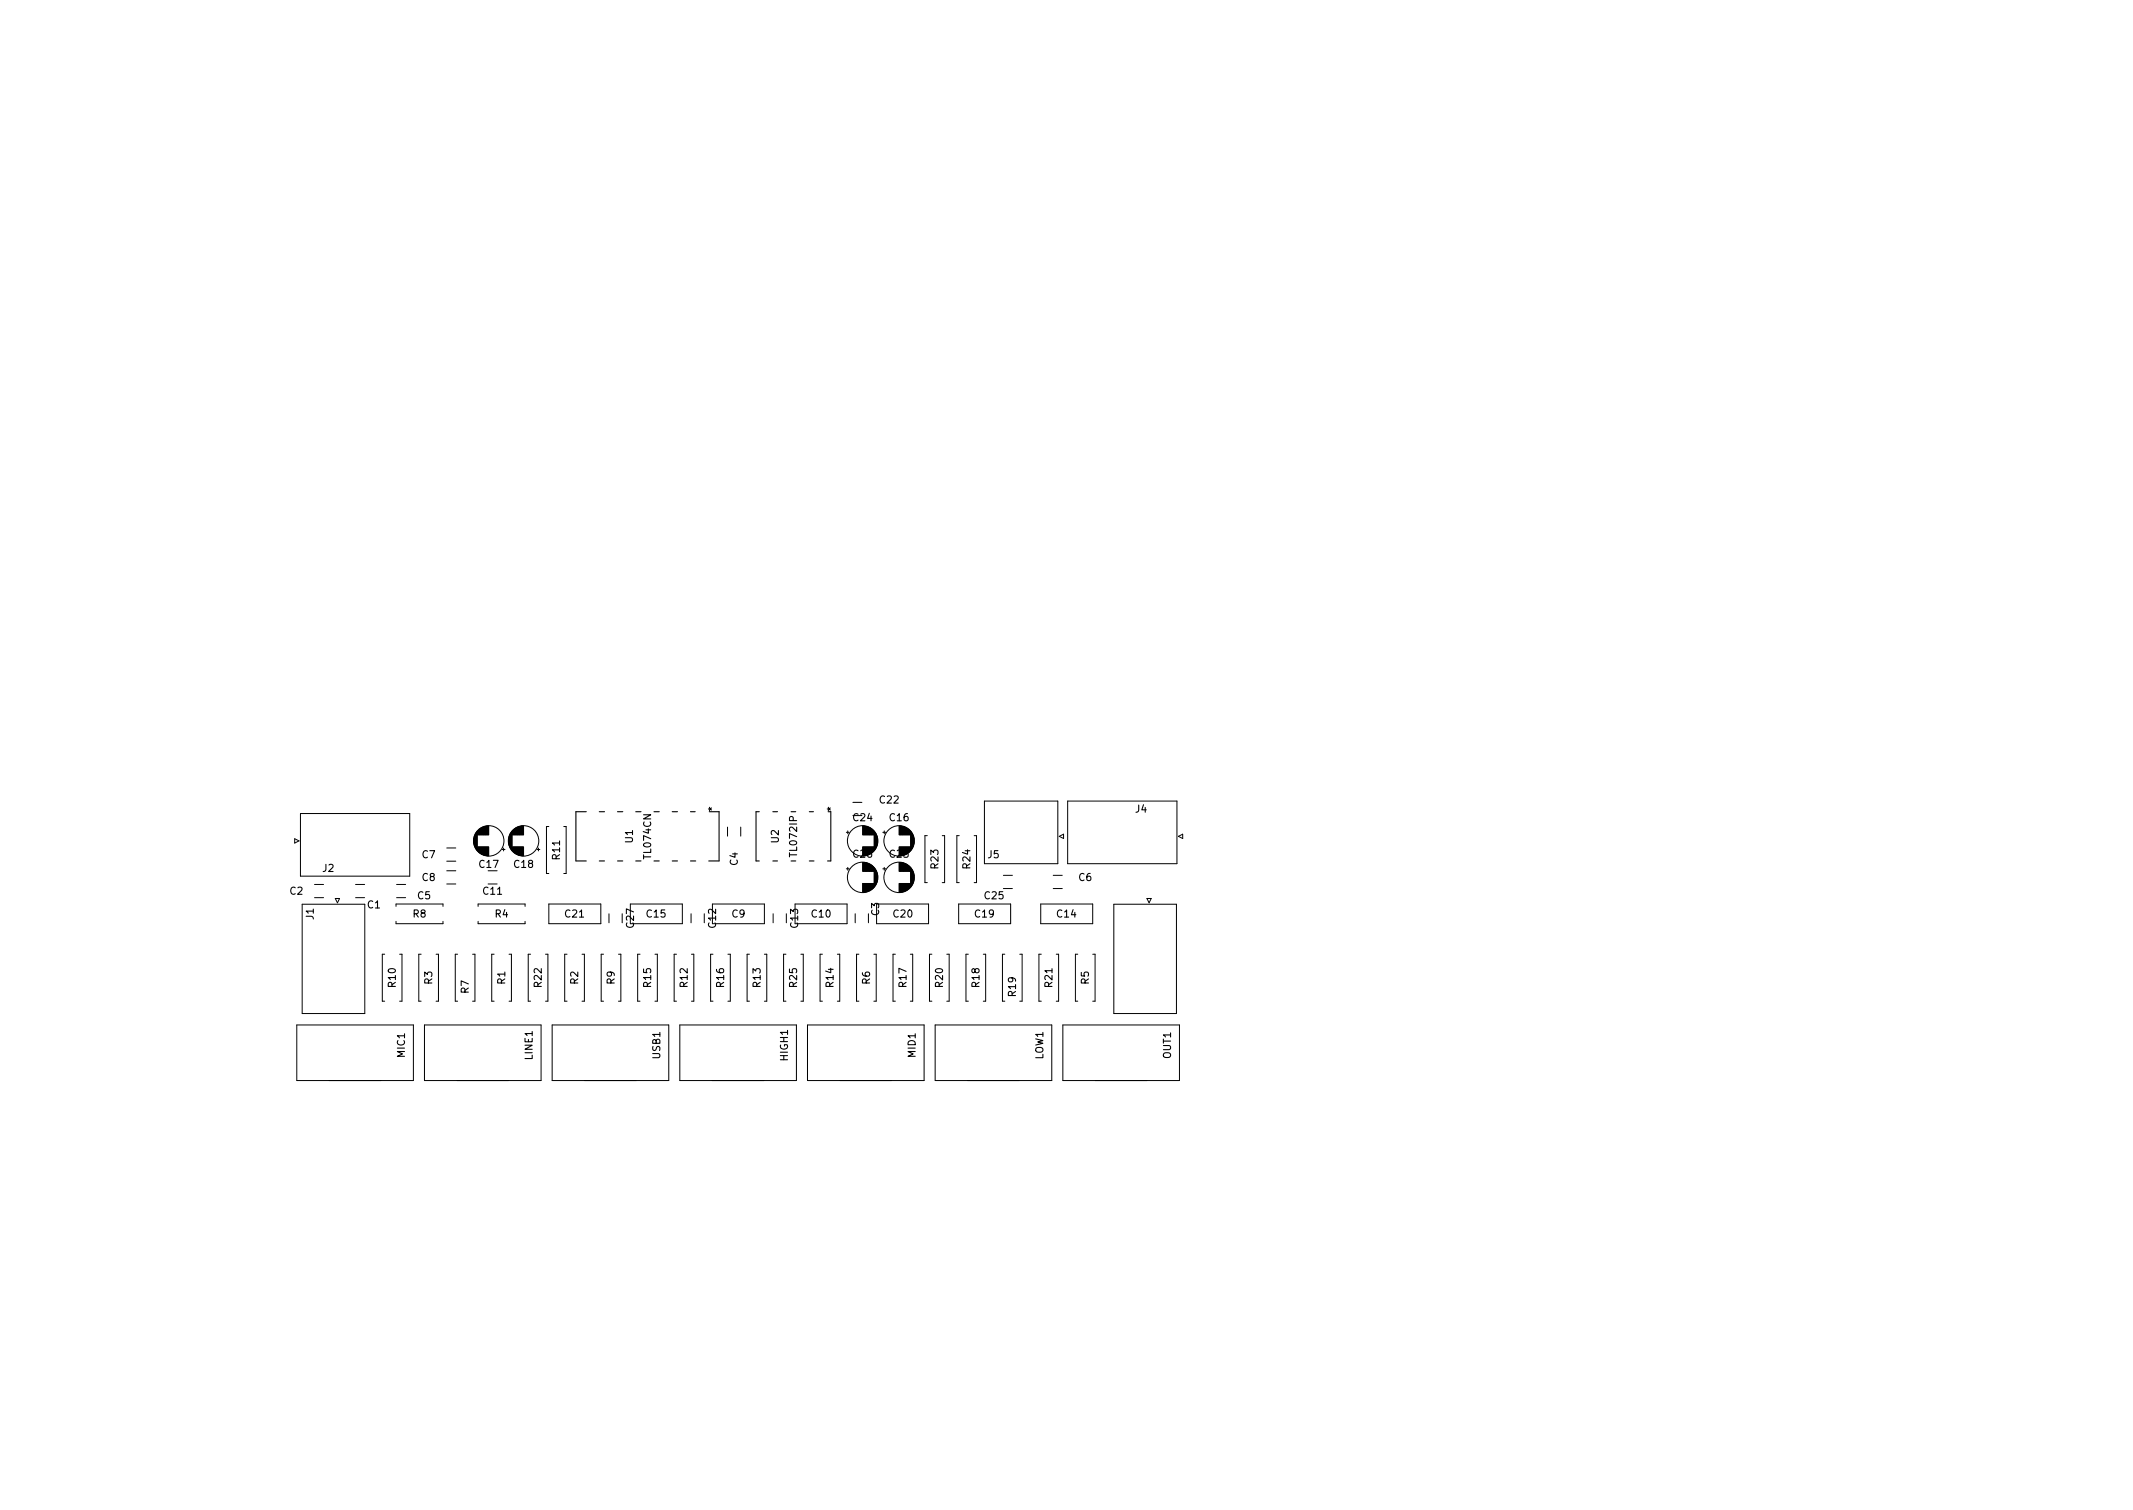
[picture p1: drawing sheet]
<svg xmlns="http://www.w3.org/2000/svg" width="297mm" height="210mm" viewBox="0 0 297 210" stroke-linecap="round" stroke-linejoin="round" font-family="sans-serif">
<defs><g id="words">
<g font-size="1.4">
<text x="99.7" y="112.9" transform="rotate(-90 99.7 112.9)">*</text>
<text x="116.2" y="112.9" transform="rotate(-90 116.2 112.9)">*</text>
<text x="122.5" y="111.9">C22</text>
<text x="158.1" y="113.1">J4</text>
<text x="58.8" y="119.5">C7</text>
<text x="78" y="119.6" transform="rotate(-90 78 119.6)">R11</text>
<text x="88.1" y="117.3" transform="rotate(-90 88.1 117.3)">U1</text>
<text x="90.7" y="119.5" transform="rotate(-90 90.7 119.5)">TL074CN</text>
<text x="108.5" y="117.3" transform="rotate(-90 108.5 117.3)">U2</text>
<text x="111" y="119.1" transform="rotate(-90 111 119.1)">TL072IP</text>
<text x="118.9" y="119.4">C26</text>
<text x="118.9" y="114.3">C24</text>
<text x="123.9" y="119.4">C23</text>
<text x="123.9" y="114.3">C16</text>
<text x="137.6" y="119.5">J5</text>
<text x="40.4" y="124.6">C2</text>
<text x="44.9" y="121.4">J2</text>
<text x="58.2" y="125.2">C5</text>
<text x="58.8" y="122.7">C8</text>
<text x="66.8" y="120.8">C17</text>
<text x="67.3" y="124.6">C11</text>
<text x="71.6" y="120.8">C18</text>
<text x="102.7" y="120.5" transform="rotate(-90 102.7 120.5)">C4</text>
<text x="130.7" y="120.9" transform="rotate(-90 130.7 120.9)">R23</text>
<text x="135.1" y="120.9" transform="rotate(-90 135.1 120.9)">R24</text>
<text x="137.2" y="125.2">C25</text>
<text x="150.2" y="122.7">C6</text>
<text x="43.7" y="128" transform="rotate(-90 43.7 128)">J1</text>
<text x="51.2" y="126.5">C1</text>
<text x="57.5" y="127.7">R8</text>
<text x="69" y="127.7">R4</text>
<text x="78.7" y="127.7">C21</text>
<text x="88.3" y="129.1" transform="rotate(-90 88.3 129.1)">C27</text>
<text x="90.1" y="127.7">C15</text>
<text x="99.7" y="129.1" transform="rotate(-90 99.7 129.1)">C12</text>
<text x="101.9" y="127.7">C9</text>
<text x="111.1" y="129.1" transform="rotate(-90 111.1 129.1)">C13</text>
<text x="113.1" y="127.7">C10</text>
<text x="122.4" y="127.5" transform="rotate(-90 122.4 127.5)">C3</text>
<text x="124.5" y="127.7">C20</text>
<text x="135.8" y="127.7">C19</text>
<text x="147.2" y="127.7">C14</text>
<text x="55.1" y="137.4" transform="rotate(-90 55.1 137.4)">R10</text>
<text x="60.2" y="137" transform="rotate(-90 60.2 137)">R3</text>
<text x="70.4" y="137" transform="rotate(-90 70.4 137)">R1</text>
<text x="75.4" y="137.4" transform="rotate(-90 75.4 137.4)">R22</text>
<text x="80.5" y="137" transform="rotate(-90 80.5 137)">R2</text>
<text x="85.6" y="137" transform="rotate(-90 85.6 137)">R9</text>
<text x="90.7" y="137.4" transform="rotate(-90 90.7 137.4)">R15</text>
<text x="95.8" y="137.4" transform="rotate(-90 95.8 137.4)">R12</text>
<text x="100.8" y="137.4" transform="rotate(-90 100.8 137.4)">R16</text>
<text x="105.9" y="137.4" transform="rotate(-90 105.9 137.4)">R13</text>
<text x="111" y="137.4" transform="rotate(-90 111 137.4)">R25</text>
<text x="116.1" y="137.4" transform="rotate(-90 116.1 137.4)">R14</text>
<text x="121.2" y="137" transform="rotate(-90 121.2 137)">R6</text>
<text x="126.2" y="137.4" transform="rotate(-90 126.2 137.4)">R17</text>
<text x="131.3" y="137.4" transform="rotate(-90 131.3 137.4)">R20</text>
<text x="136.4" y="137.4" transform="rotate(-90 136.4 137.4)">R18</text>
<text x="146.6" y="137.4" transform="rotate(-90 146.6 137.4)">R21</text>
<text x="151.6" y="137" transform="rotate(-90 151.6 137)">R5</text>
<text x="65.3" y="138.3" transform="rotate(-90 65.3 138.3)">R7</text>
<text x="141.5" y="138.7" transform="rotate(-90 141.5 138.7)">R19</text>
<text x="56.4" y="147.2" transform="rotate(-90 56.4 147.2)">MIC1</text>
<text x="74.2" y="147.5" transform="rotate(-90 74.2 147.5)">LINE1</text>
<text x="91.9" y="147.4" transform="rotate(-90 91.9 147.4)">USB1</text>
<text x="109.7" y="147.7" transform="rotate(-90 109.7 147.7)">HIGH1</text>
<text x="127.5" y="147.2" transform="rotate(-90 127.5 147.2)">MID1</text>
<text x="145.3" y="147.5" transform="rotate(-90 145.3 147.5)">LOW1</text>
<text x="163.1" y="147.4" transform="rotate(-90 163.1 147.4)">OUT1</text>
</g>
</g></defs>
<g fill="none" stroke="#000" stroke-width=".14">
<path d="M41 116.8l.6 .3-.6 .3zM41.8 113.3h15.3v8.7h-15.3zM62.2 118.1h1.3M62.2 119.9h1.3M66 116.7v.8M66 116.6v1M66.1 116.4v1.4M66.1 116.3v1.6M66.1 116.2v1.7M66.2 116.1v1.9M66.2 116.1v2M66.3 116v2.2"/>
<path d="M66.3 115.9v2.3M66.3 115.9v2.4M66.4 115.8v2.5M66.4 115.8v2.6M66.5 115.7v2.7M66.5 115.7v.5M66.5 117.9v.6M66.6 115.6v.6M66.6 117.9v.7M66.7 115.5v.7M66.7 117.9v.7M66.7 117.9v.8"/>
<path d="M66.8 115.4v.8M66.8 117.9v.8M66.8 117.9v.9M66.9 115.4v.8M66.9 117.9v.9M66.9 115.3v.9M67 115.3v.9M67 117.9v1M67.1 115.3v.9M67.1 117.9v1M67.1 115.2v1M67.1 117.9v1.1"/>
<path d="M67.2 115.2v1M67.2 117.9v1.1M67.3 115.2v1M67.3 117.9v1.1M67.3 115.1v1.1M67.4 115.1v1.1M67.4 117.9v1.2M67.5 115.1v1.1M67.5 117.9v1.2M67.6 115.1v1.1M67.6 117.9v1.2M67.7 115v1.2"/>
<path d="M67.7 117.9v1.2M67.8 115v1.2M67.8 117.9v1.3M67.9 115v1.2M67.9 117.9v1.3M68 115v1.2M68 117.9v1.3M68.1 115v1.2M68.1 117.9v1.3M69.9 118.3h.4M70.1 118.1v.4M70.8 116.7v.8"/>
<path d="M70.9 116.6v1M70.9 116.4v1.4M70.9 116.3v1.6M71 116.2v1.7M71 116.1v1.9M71.1 116.1v2M71.1 116v2.2M71.1 115.9v2.3M71.2 115.9v2.4M71.2 115.8v2.5M71.3 115.8v2.6M71.3 115.7v2.7"/>
<path d="M71.3 115.7v.5M71.3 117.9v.6M71.4 115.7v.5M71.4 117.9v.6M71.4 115.6v.6M71.4 117.9v.7M71.5 115.6v.6M71.5 117.9v.7M71.5 115.5v.7M71.5 117.9v.8M71.6 115.5v.7M71.6 117.9v.8"/>
<path d="M71.6 115.4v.8M71.7 115.4v.8M71.7 117.9v.9M71.8 115.3v.9M71.8 117.9v.9M71.8 117.9v1M71.9 115.3v.9M71.9 117.9v1M71.9 115.2v1M72 115.2v1M72 117.9v1.1M72.1 115.2v1"/>
<path d="M72.1 117.9v1.1M72.1 115.1v1.1M72.2 115.1v1.1M72.2 117.9v1.1M72.2 117.9v1.2M72.3 115.1v1.1M72.3 117.9v1.2M72.4 115.1v1.1M72.4 117.9v1.2M72.5 115.1v1.1M72.5 117.9v1.2M72.5 115v1.2"/>
<path d="M72.6 115v1.2M72.6 117.9v1.2M72.6 117.9v1.3M72.7 115v1.2M72.7 117.9v1.3M72.8 115v1.2M72.8 117.9v1.3M72.9 115v1.2M72.9 117.9v1.3M74.8 118.3h.4M75 118.1v.4M76.4 115.1h-.3v6.5h.3"/>
<path d="M78.5 115.1h.3v6.5h-.3M101.3 115.2v1.2M103.2 115.2v1.2M117.9 115.9h.4M118.1 115.7v.4M118.8 111.7h1.2M120.1 115v1.2M120.2 115v1.2M120.3 115v1.2M120.4 115v1.2M120.5 115v1.2M120.6 115.1v1.1"/>
<path d="M120.7 115.1v1.1M120.8 115.1v1.1M120.9 115.1v1.1M120.9 115.2v1M121 115.2v1M121.1 115.2v1M121.1 115.3v.9M121.2 115.3v.9M121.3 115.3v.9M121.3 115.4v.8M121.4 115.4v.8M121.5 115.5v.7"/>
<path d="M121.6 115.6v.6M121.7 115.7v.5M121.7 115.7v2.7M121.8 115.8v2.6M121.8 115.8v2.5M121.9 115.9v2.4M121.9 115.9v2.3M121.9 116v2.2M122 116.1v2M122 116.1v1.9M122.1 116.2v1.7M122.1 116.3v1.6"/>
<path d="M122.1 116.4v1.4M122.2 116.6v1M122.2 116.7v.8M122.9 115.9h.4M123.1 115.7v.4M125.2 115v1.2M125.3 115v1.2M125.4 115v1.2M125.5 115v1.2M125.6 115v1.2M125.6 115.1v1.1M125.7 115.1v1.1"/>
<path d="M125.8 115.1v1.1M125.9 115.1v1.1M126 115.1v1.1M126 115.2v1M126.1 115.2v1M126.2 115.2v1M126.2 115.3v.9M126.3 115.3v.9M126.4 115.4v.8M126.5 115.4v.8M126.5 115.5v.7M126.6 115.5v.7"/>
<path d="M126.7 115.6v.6M126.7 115.7v.5M126.8 115.7v.5M126.8 115.7v2.7M126.9 115.8v2.6M126.9 115.8v2.5M126.9 115.9v2.4M127 115.9v2.3M127 116v2.2M127.1 116.1v2M127.1 116.1v1.9M127.1 116.2v1.7"/>
<path d="M127.2 116.3v1.6M127.2 116.4v1.4M127.3 116.6v1M127.3 116.7v.8M129.1 116.4h-.3v6.5h.3M131.2 116.4h.3v6.5h-.3M133.6 116.4h-.4v6.5h.4M135.7 116.4h.3v6.5h-.3M137.1 111.5h10.2v8.8h-10.2zM147.5 116.5l.6-.3v.6zM148.7 111.5h15.2v8.8h-15.2zM164.1 116.5l.6-.3v.6z"/>
<path d="M42.1 125.9h8.7v15.2h-8.7zM43.8 125h1.3M43.8 123.2h1.3M46.7 125.1h.6l-.3 .6zM49.5 125h1.3M49.5 123.2h1.3M53.6 132.9h-.4v6.5h.4M55.2 126.2v-.3h6.5v.3M55.2 128.3v.3h6.5v-.3M55.2 125h1.3M55.2 123.2h1.3M55.6 132.9h.4v6.5h-.4"/>
<path d="M58.7 132.9h-.4v6.5h.4M60.7 132.9h.4v6.5h-.4M62.2 123.1h1.3M62.2 121.2h1.3M63.7 132.9h-.3v6.5h.3M65.8 132.9h.3v6.5h-.3M66.6 126.2v-.3h6.5v.3M66.6 128.3v.3h6.5v-.3M68.8 132.9h-.3v6.5h.3M70.9 132.9h.3v6.5h-.3M73.9 132.9h-.3v6.5h.3M76 132.9h.3v6.5h-.3"/>
<path d="M76.4 125.9h7.3v2.7h-7.3zM79 132.9h-.4v6.5h.4M81 132.9h.4v6.5h-.4M84.1 132.9h-.4v6.5h.4M84.8 127.2v1.3M86.1 132.9h.4v6.5h-.4M86.6 127.2v1.3M87.8 125.9h7.2v2.7h-7.2zM89.1 132.9h-.3v6.5h.3M91.2 132.9h.3v6.5h-.3M94.2 132.9h-.3v6.5h.3M96.2 127.2v1.3"/>
<path d="M96.3 132.9h.3v6.5h-.3M98.1 127.2v1.3M99.2 125.9h7.2v2.7h-7.2zM99.3 132.9h-.3v6.5h.3M101.4 132.9h.3v6.5h-.3M104.4 132.9h-.4v6.5h.4M106.4 132.9h.4v6.5h-.4M107.7 127.2v1.3M109.5 132.9h-.4v6.5h.4M109.5 127.2v1.3M110.7 125.9h7.3v2.7h-7.3zM111.5 132.9h.4v6.5h-.4"/>
<path d="M114.5 132.9h-.3v6.5h.3M116.6 132.9h.3v6.5h-.3M117.9 121h.4M118.1 120.8v.4M119.1 127.2v1.3M119.6 132.9h-.3v6.5h.3M120.1 120.1v1.2M120.1 123v1.2M120.2 120.1v1.2M120.2 123v1.2M120.3 120.1v1.2M120.3 123v1.2"/>
<path d="M120.4 120.1v1.2M120.4 123v1.2M120.5 120.1v1.2M120.5 123v1.2M120.6 120.1v1.2M120.6 123v1.2M120.6 120.2v1.1M120.7 120.2v1.1M120.7 123v1.2M120.8 120.2v1.1M120.8 123v1.2M120.8 123v1.1"/>
<path d="M120.9 120.2v1.1M120.9 123v1.1M120.9 127.2v1.3M121 120.3v1M121 123v1.1M121.1 120.3v1M121.1 123v1M121.2 120.4v.9M121.2 123v1M121.3 120.4v.9M121.3 123v.9M121.3 120.5v.8"/>
<path d="M121.4 120.5v.8M121.4 123v.8M121.5 120.5v.8M121.5 123v.8M121.5 120.6v.7M121.5 123v.7M121.6 120.7v.6M121.6 123v.7M121.6 123v.6M121.7 120.7v.6M121.7 123v.6M121.7 132.9h.3v6.5h-.3"/>
<path d="M121.7 120.8v.5M121.7 120.8v2.7M121.8 120.9v2.6M121.8 120.9v2.5M121.9 121v2.4M121.9 121v2.3M121.9 121.1v2.1M122 121.2v2M122 121.2v1.9M122.1 121.3v1.7M122.1 125.9h7.2v2.7h-7.2zM122.1 121.4v1.5"/>
<path d="M122.1 121.5v1.3M122.2 121.6v1.1M122.2 121.8v.7M122.9 121h.4M123.1 120.8v.4M124.7 132.9h-.3v6.5h.3M125.2 120.1v1.2M125.2 123v1.2M125.3 120.1v1.2M125.3 123v1.2M125.4 120.1v1.2M125.4 123v1.2"/>
<path d="M125.5 120.1v1.2M125.5 123v1.2M125.6 120.1v1.2M125.6 123v1.2M125.7 120.1v1.2M125.7 123v1.2M125.7 120.2v1.1M125.8 120.2v1.1M125.8 123v1.2M125.9 120.2v1.1M125.9 123v1.1M126 120.2v1.1"/>
<path d="M126 123v1.1M126.1 120.3v1M126.1 123v1.1M126.1 123v1M126.2 120.3v1M126.2 123v1M126.3 120.4v.9M126.3 123v1M126.3 123v.9M126.4 120.4v.9M126.4 123v.9M126.4 120.5v.8"/>
<path d="M126.5 120.5v.8M126.5 123v.8M126.6 120.6v.7M126.6 123v.8M126.6 123v.7M126.7 120.7v.6M126.7 123v.7M126.7 123v.6M126.8 132.9h.3v6.5h-.3M126.8 120.8v.5M126.8 123v.6M126.8 120.8v2.7"/>
<path d="M126.9 120.9v2.6M126.9 120.9v2.5M126.9 121v2.4M127 121v2.3M127 121.1v2.1M127.1 121.2v2M127.1 121.2v1.9M127.1 121.3v1.7M127.2 121.4v1.5M127.2 121.5v1.3M127.3 121.6v1.1M127.3 121.8v.7"/>
<path d="M129.8 132.9h-.4v6.5h.4M131.8 132.9h.4v6.5h-.4M133.5 125.9h7.2v2.7h-7.2zM134.9 132.9h-.4v6.5h.4M136.9 132.9h.4v6.5h-.4M139.7 123.7h1.3M139.7 121.9h1.3M139.9 132.9h-.3v6.5h.3M142 132.9h.3v6.5h-.3M144.9 125.9h7.3v2.7h-7.3zM145 132.9h-.3v6.5h.3M146.7 123.7h1.2"/>
<path d="M146.7 121.9h1.2M147.1 132.9h.3v6.5h-.3M150.1 132.9h-.3v6.5h.3M152.2 132.9h.3v6.5h-.3M155.1 125.9h8.7v15.2h-8.7zM159.7 125.1h.6l-.3 .6zM41.3 142.7h16.3v7.8h-16.3zM59.1 142.7h16.3v7.8h-16.3zM76.9 142.7h16.2v7.8h-16.2zM94.7 142.7h16.2v7.8h-16.2zM112.5 142.7h16.2v7.8h-16.2zM130.2 142.7h16.3v7.8h-16.3z"/>
<path d="M148 142.7h16.3v7.8h-16.3z"/>
<circle cx="68.1" cy="117.1" r="2.12"/>
<circle cx="72.9" cy="117.1" r="2.12"/>
<circle cx="120.1" cy="117.1" r="2.12"/>
<circle cx="125.2" cy="117.1" r="2.12"/>
<circle cx="120.1" cy="122.2" r="2.12"/>
<circle cx="125.2" cy="122.2" r="2.12"/>
</g>
<g fill="none" stroke="#000" stroke-width=".15">
<path d="M81.6 113h-1.4v6.9h1.4M83.5 119.9h.7M83.5 113h.7M86 119.9h.7M86 113h.7M88.5 119.9h.8M88.5 113h.8M91.1 119.9h.7M91.1 113h.7M93.6 119.9h.7M93.6 113h.7M96.2 119.9h.7"/>
<path d="M96.2 113h.6M98.8 113h1.3v6.9h-1.4M105.7 113h-.4v6.9h.4M107.6 119.9h.7M107.6 113h.7M110.2 119.9h.6M110.2 113h.6M112.7 119.9h.7M112.7 113h.6M115.7 113v6.9h-.5"/>
</g>
<use href="#words"/>
</svg>
